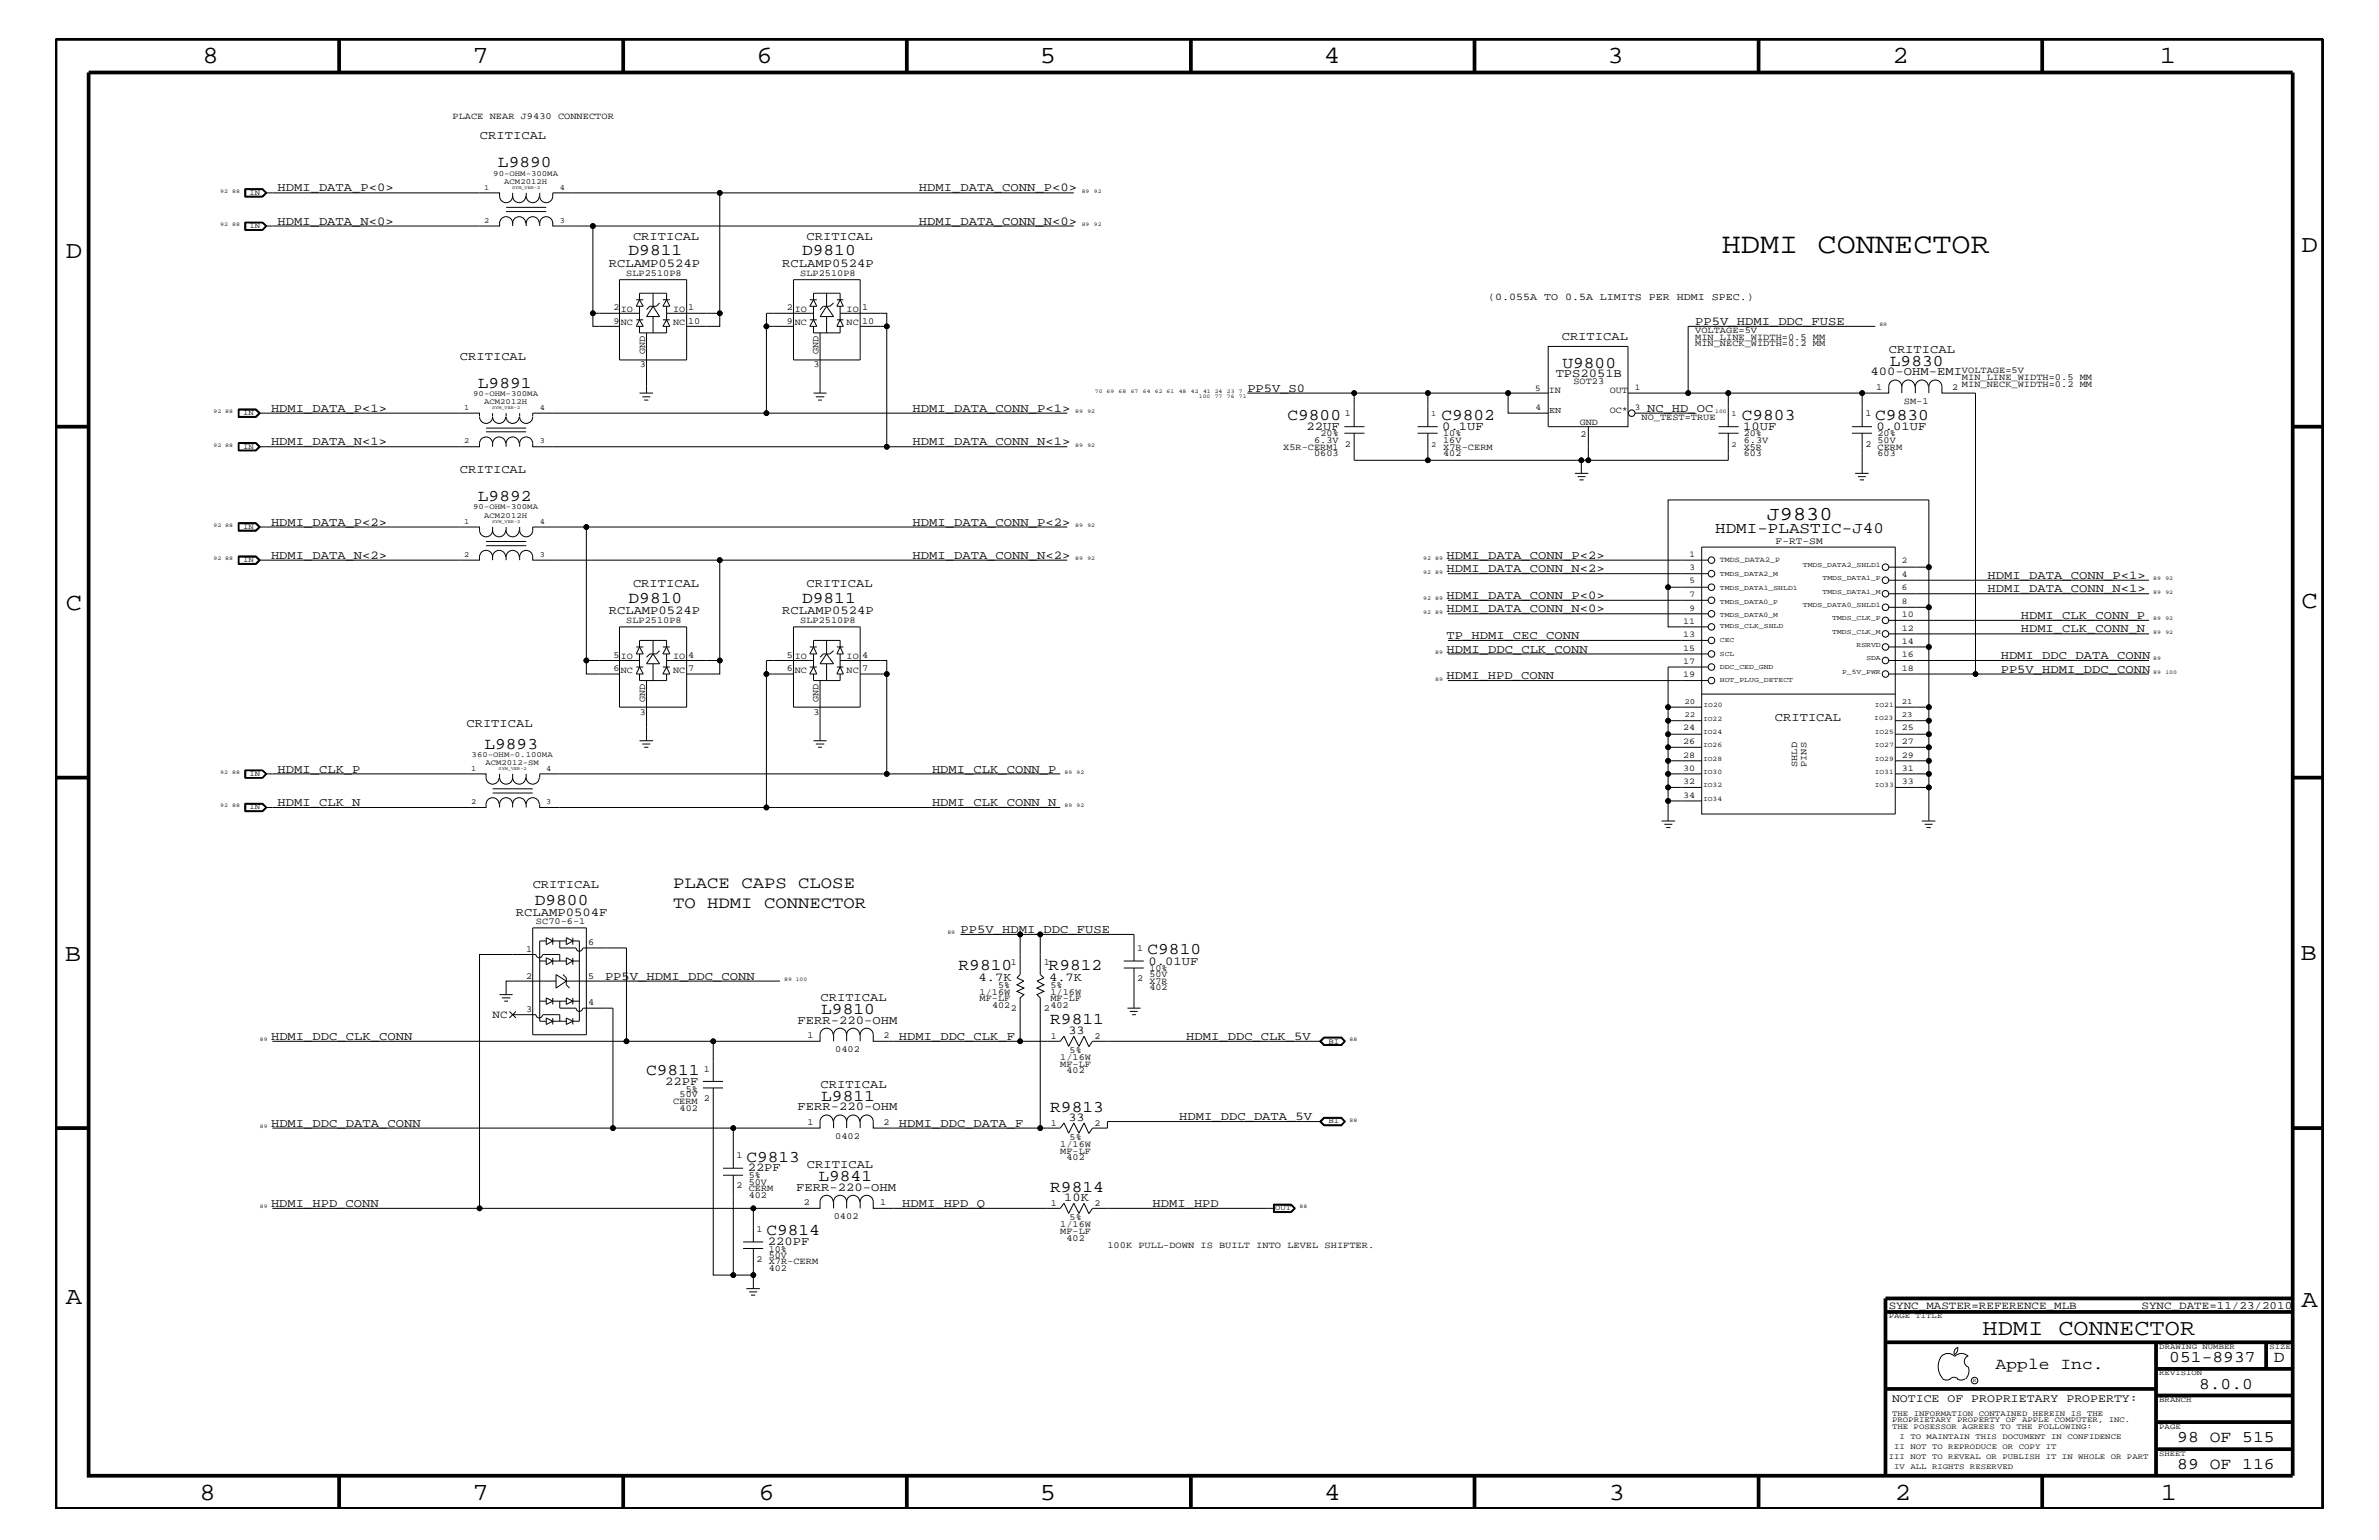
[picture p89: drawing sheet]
<svg xmlns="http://www.w3.org/2000/svg" width="432mm" height="279mm" viewBox="0 0 432 279" stroke-linecap="round" stroke-linejoin="round" font-family="sans-serif">
<defs><g id="words">
<text font-size="5.2" x="312.5" y="45.9">HDMI CONNECTOR</text>
<g font-size="4.5">
<text x="36.7" y="11.5">8</text>
<text x="85.8" y="11.5">7</text>
<text x="137.3" y="11.5">6</text>
<text x="188.7" y="11.5">5</text>
<text x="240.3" y="11.5">4</text>
<text x="291.8" y="11.5">3</text>
<text x="343.5" y="11.5">2</text>
<text x="392" y="11.5">1</text>
<text x="11.9" y="46.8">D</text>
<text x="417.7" y="45.7">D</text>
<text x="11.9" y="110.6">C</text>
<text x="417.7" y="110.3">C</text>
<text x="11.8" y="174.3">B</text>
<text x="417.6" y="174.2">B</text>
<text x="11.9" y="236.7">A</text>
<text x="417.7" y="237.1">A</text>
<text x="36.2" y="272.1">8</text>
<text x="85.8" y="272.1">7</text>
<text x="137.7" y="272.1">6</text>
<text x="188.7" y="272.1">5</text>
<text x="240.4" y="272.1">4</text>
<text x="292" y="272.1">3</text>
<text x="343.9" y="272.1">2</text>
<text x="392.2" y="272.1">1</text>
</g>
<text font-size="4.1" x="359.8" y="242.3">HDMI CONNECTOR</text>
<text font-size="3.6" x="320.7" y="94.3">J9830</text>
<g font-size="3">
<text x="90.4" y="30.3">L9890</text>
<text x="114.1" y="46.3">D9811</text>
<text x="145.6" y="46.3">D9810</text>
<text x="86.7" y="70.4">L9891</text>
<text x="283.6" y="66.7">U9800</text>
<text x="343" y="66.4">L9830</text>
<text x="233.7" y="76.2">C9800</text>
<text x="261.6" y="76.2">C9802</text>
<text x="316.1" y="76.2">C9803</text>
<text x="340.4" y="76.2">C9830</text>
<text x="86.7" y="91">L9892</text>
<text x="114.1" y="109.3">D9810</text>
<text x="145.6" y="109.3">D9811</text>
<text x="87.9" y="135.8">L9893</text>
<text x="122.2" y="161.1">PLACE CAPS CLOSE</text>
<text x="97.1" y="164.1">D9800</text>
<text x="122.2" y="164.7">TO HDMI CONNECTOR</text>
<text x="208.3" y="173.2">C9810</text>
<text x="174" y="176.1">R9810</text>
<text x="190.3" y="176.1">R9812</text>
<text x="149.1" y="184">L9810</text>
<text x="190.6" y="185.9">R9811</text>
<text x="117.3" y="195">C9811</text>
<text x="149.1" y="199.8">L9811</text>
<text x="190.6" y="201.7">R9813</text>
<text x="135.5" y="210.8">C9813</text>
<text x="148.5" y="214.2">L9841</text>
<text x="190.6" y="216.2">R9814</text>
<text x="139.1" y="224.1">C9814</text>
<text x="362.2" y="248.4">Apple Inc.</text>
<text x="393.7" y="247.1">051-8937</text>
<text x="399.2" y="252">8.0.0</text>
<text x="412.7" y="247.1">D</text>
<text x="395.2" y="261.6">98 OF 515</text>
<text x="395.2" y="266.6">89 OF 116</text>
</g>
<text font-size="2.9" x="311.3" y="96.7">HDMI-PLASTIC-J40</text>
<g font-size="2.2">
<text x="87.1" y="25.3">CRITICAL</text>
<text x="50.4" y="34.7">HDMI_DATA_P&lt;0&gt;</text>
<text x="166.8" y="34.7">HDMI_DATA_CONN_P&lt;0&gt;</text>
<text x="50.4" y="40.8">HDMI_DATA_N&lt;0&gt;</text>
<text x="166.8" y="40.8">HDMI_DATA_CONN_N&lt;0&gt;</text>
<text x="114.9" y="43.5">CRITICAL</text>
<text x="146.4" y="43.5">CRITICAL</text>
<text x="110.5" y="48.4">RCLAMP0524P</text>
<text x="142" y="48.4">RCLAMP0524P</text>
<text x="307.7" y="59">PP5V_HDMI_DDC_FUSE</text>
<text x="83.5" y="65.3">CRITICAL</text>
<text x="283.5" y="61.7">CRITICAL</text>
<text x="342.8" y="64">CRITICAL</text>
<text x="226.4" y="71.1">PP5V_S0</text>
<text x="282.4" y="68.4">TPS2051B</text>
<text x="339.5" y="68.1">400-OHM-EMI</text>
<text x="49.2" y="74.7">HDMI_DATA_P&lt;1&gt;</text>
<text x="165.6" y="74.7">HDMI_DATA_CONN_P&lt;1&gt;</text>
<text x="299" y="74.7">NC_HD_OC</text>
<text x="49.2" y="80.8">HDMI_DATA_N&lt;1&gt;</text>
<text x="165.6" y="80.8">HDMI_DATA_CONN_N&lt;1&gt;</text>
<text x="237.2" y="78">22UF</text>
<text x="261.8" y="78">0.1UF</text>
<text x="316.4" y="78">10UF</text>
<text x="340.6" y="78">0.01UF</text>
<text x="83.5" y="85.9">CRITICAL</text>
<text x="49.2" y="95.4">HDMI_DATA_P&lt;2&gt;</text>
<text x="165.6" y="95.4">HDMI_DATA_CONN_P&lt;2&gt;</text>
<text x="49.2" y="101.4">HDMI_DATA_N&lt;2&gt;</text>
<text x="165.6" y="101.4">HDMI_DATA_CONN_N&lt;2&gt;</text>
<text x="262.6" y="101.4">HDMI_DATA_CONN_P&lt;2&gt;</text>
<text x="114.9" y="106.5">CRITICAL</text>
<text x="146.4" y="106.5">CRITICAL</text>
<text x="262.6" y="103.8">HDMI_DATA_CONN_N&lt;2&gt;</text>
<text x="360.8" y="107.5">HDMI_DATA_CONN_N&lt;1&gt;</text>
<text x="360.8" y="105">HDMI_DATA_CONN_P&lt;1&gt;</text>
<text x="110.5" y="111.4">RCLAMP0524P</text>
<text x="142" y="111.4">RCLAMP0524P</text>
<text x="262.6" y="108.7">HDMI_DATA_CONN_P&lt;0&gt;</text>
<text x="262.6" y="111.1">HDMI_DATA_CONN_N&lt;0&gt;</text>
<text x="366.8" y="112.3">HDMI_CLK_CONN_P</text>
<text x="262.6" y="115.9">TP_HDMI_CEC_CONN</text>
<text x="262.6" y="118.4">HDMI_DDC_CLK_CONN</text>
<text x="363.1" y="119.6">HDMI_DDC_DATA_CONN</text>
<text x="366.8" y="114.8">HDMI_CLK_CONN_N</text>
<text x="262.6" y="123.2">HDMI_HPD_CONN</text>
<text x="363.1" y="122">PP5V_HDMI_DDC_CONN</text>
<text x="84.7" y="131.9">CRITICAL</text>
<text x="322.2" y="130.8">CRITICAL</text>
<text x="50.4" y="140.2">HDMI_CLK_P</text>
<text x="169.2" y="140.2">HDMI_CLK_CONN_P</text>
<text x="50.4" y="146.2">HDMI_CLK_N</text>
<text x="169.2" y="146.2">HDMI_CLK_CONN_N</text>
<text x="96.7" y="161.1">CRITICAL</text>
<text x="93.6" y="166.1">RCLAMP0504F</text>
<text x="174.3" y="169.3">PP5V_HDMI_DDC_FUSE</text>
<text x="109.8" y="177.7">PP5V_HDMI_DDC_CONN</text>
<text x="177.6" y="177.9">4.7K</text>
<text x="190.4" y="177.9">4.7K</text>
<text x="208.4" y="175">0.01UF</text>
<text x="144.8" y="185.7">FERR-220-OHM</text>
<text x="148.9" y="181.6">CRITICAL</text>
<text x="49.2" y="188.7">HDMI_DDC_CLK_CONN</text>
<text x="163.2" y="188.7">HDMI_DDC_CLK_F</text>
<text x="193.9" y="187.6">33</text>
<text x="215.3" y="188.7">HDMI_DDC_CLK_5V</text>
<text x="120.7" y="196.8">22PF</text>
<text x="148.9" y="197.4">CRITICAL</text>
<text x="144.8" y="201.5">FERR-220-OHM</text>
<text x="193.9" y="203.4">33</text>
<text x="214" y="203.2">HDMI_DDC_DATA_5V</text>
<text x="49.2" y="204.4">HDMI_DDC_DATA_CONN</text>
<text x="163.2" y="204.4">HDMI_DDC_DATA_F</text>
<text x="135.7" y="212.5">22PF</text>
<text x="146.5" y="211.9">CRITICAL</text>
<text x="49.2" y="219">HDMI_HPD_CONN</text>
<text x="144.5" y="216">FERR-220-OHM</text>
<text x="163.7" y="219">HDMI_HPD_Q</text>
<text x="193.2" y="217.9">10K</text>
<text x="209.2" y="219">HDMI_HPD</text>
<text x="139.4" y="225.9">220PF</text>
</g>
<text font-size="2.1" x="343.4" y="254.4">NOTICE OF PROPRIETARY PROPERTY:</text>
<g font-size="2">
<text x="89.4" y="184.7">NC</text>
<text x="342.8" y="237.4">SYNC_MASTER=REFERENCE_MLB</text>
<text x="388.7" y="237.4">SYNC_DATE=11/23/2010</text>
</g>
<text font-size="1.9" x="270.1" y="54.4">(0.055A TO 0.5A LIMITS PER HDMI SPEC.)</text>
<text font-size="1.8" x="322.3" y="98.7">F-RT-SM</text>
<g font-size="1.7">
<text x="82.1" y="21.6">PLACE NEAR J9430 CONNECTOR</text>
<text x="113.7" y="50.1">SLP2510P8</text>
<text x="145.2" y="50.1">SLP2510P8</text>
<text x="111.3" y="58.8">9</text>
<text x="111.3" y="56.3">2</text>
<text x="112.7" y="56.6">IO</text>
<text x="112.7" y="59">NC</text>
<text x="122.2" y="59">NC</text>
<text x="122.2" y="56.6">IO</text>
<text x="124.9" y="58.8">10</text>
<text x="124.9" y="56.3">1</text>
<text x="142.8" y="58.8">9</text>
<text x="142.8" y="56.3">2</text>
<text x="144.3" y="56.6">IO</text>
<text x="144.3" y="59">NC</text>
<text x="153.7" y="59">NC</text>
<text x="153.7" y="56.6">IO</text>
<text x="156.5" y="58.8">10</text>
<text x="156.5" y="56.3">1</text>
<text x="117.1" y="64.3" transform="rotate(-90 117.1 64.3)">GND</text>
<text x="148.6" y="64.3" transform="rotate(-90 148.6 64.3)">GND</text>
<text x="307.7" y="60.4">VOLTAGE=5V</text>
<text x="307.7" y="61.7">MIN_LINE_WIDTH=0.5 MM</text>
<text x="307.7" y="62.9">MIN_NECK_WIDTH=0.2 MM</text>
<text x="116.2" y="66.7">3</text>
<text x="147.7" y="66.7">3</text>
<text x="281.1" y="71.3">IN</text>
<text x="285.6" y="69.6">SOT23</text>
<text x="292.2" y="71.3">OUT</text>
<text x="340.5" y="70.7">1</text>
<text x="354.3" y="70.7">2</text>
<text x="356.1" y="67.7">VOLTAGE=5V</text>
<text x="356.1" y="68.9">MIN_LINE_WIDTH=0.5 MM</text>
<text x="356.1" y="70.1">MIN_NECK_WIDTH=0.2 MM</text>
<text x="244.1" y="75.6">1</text>
<text x="286.7" y="77.2">GND</text>
<text x="292.2" y="75">OC*</text>
<text x="297.9" y="76.2">NO_TEST=TRUE</text>
<text x="338.6" y="75.6">1</text>
<text x="345.6" y="73.3">SM-1</text>
<text x="232.9" y="81.6">X5R-CERM1</text>
<text x="238.5" y="82.7">0603</text>
<text x="238.5" y="80.3">6.3V</text>
<text x="239.7" y="79.2">20%</text>
<text x="244.1" y="81.1">2</text>
<text x="262" y="81.6">X7R-CERM</text>
<text x="262" y="80.3">16V</text>
<text x="262" y="82.7">402</text>
<text x="262" y="79.2">10%</text>
<text x="286.9" y="79.3">2</text>
<text x="316.5" y="79.2">20%</text>
<text x="316.5" y="82.7">603</text>
<text x="316.5" y="80.3">6.3V</text>
<text x="316.5" y="81.6">X5R</text>
<text x="338.6" y="81.1">2</text>
<text x="340.8" y="79.2">20%</text>
<text x="340.8" y="82.7">603</text>
<text x="340.8" y="80.3">50V</text>
<text x="340.8" y="81.6">CERM</text>
<text x="113.7" y="113.1">SLP2510P8</text>
<text x="145.2" y="113.1">SLP2510P8</text>
<text x="111.3" y="119.4">5</text>
<text x="112.7" y="119.6">IO</text>
<text x="122.2" y="119.6">IO</text>
<text x="124.9" y="119.4">4</text>
<text x="142.8" y="119.4">5</text>
<text x="144.3" y="119.6">IO</text>
<text x="153.7" y="119.6">IO</text>
<text x="156.5" y="119.4">4</text>
<text x="111.3" y="121.8">6</text>
<text x="112.7" y="122">NC</text>
<text x="122.2" y="122">NC</text>
<text x="124.9" y="121.8">7</text>
<text x="142.8" y="121.8">6</text>
<text x="144.3" y="122">NC</text>
<text x="153.7" y="122">NC</text>
<text x="156.5" y="121.8">7</text>
<text x="116.2" y="129.7">3</text>
<text x="117.1" y="127.4" transform="rotate(-90 117.1 127.4)">GND</text>
<text x="147.7" y="129.7">3</text>
<text x="148.6" y="127.4" transform="rotate(-90 148.6 127.4)">GND</text>
<text x="326.2" y="139.1" transform="rotate(-90 326.2 139.1)">SHLD</text>
<text x="327.9" y="139.1" transform="rotate(-90 327.9 139.1)">PINS</text>
<text x="97.3" y="167.6">SC70-6-1</text>
<text x="95.5" y="172.7">1</text>
<text x="106.8" y="171.5">6</text>
<text x="206.4" y="172.6">1</text>
<text x="95.5" y="177.6">2</text>
<text x="106.8" y="177.6">5</text>
<text x="181.2" y="179.3">5%</text>
<text x="183.5" y="175">1</text>
<text x="189.5" y="175">1</text>
<text x="190.7" y="179.3">5%</text>
<text x="206.4" y="178">2</text>
<text x="208.6" y="176.2">10%</text>
<text x="208.6" y="177.3">50V</text>
<text x="208.6" y="178.5">X7R</text>
<text x="208.6" y="179.7">402</text>
<text x="95.5" y="183.7">3</text>
<text x="106.8" y="182.4">4</text>
<text x="177.8" y="181.6">MF-LF</text>
<text x="177.8" y="180.5">1/16W</text>
<text x="180.1" y="182.9">402</text>
<text x="183.5" y="183.5">2</text>
<text x="189.5" y="183.5">2</text>
<text x="190.7" y="181.6">MF-LF</text>
<text x="190.7" y="180.5">1/16W</text>
<text x="190.7" y="182.9">402</text>
<text x="146.6" y="188.3">1</text>
<text x="151.6" y="190.9">0402</text>
<text x="160.4" y="188.3">2</text>
<text x="190.8" y="188.6">1</text>
<text x="194.1" y="191.1">5%</text>
<text x="198.6" y="188.6">2</text>
<text x="127.8" y="194.4">1</text>
<text x="192.4" y="193.6">MF-LF</text>
<text x="192.4" y="192.3">1/16W</text>
<text x="193.6" y="194.8">402</text>
<text x="122.2" y="200.3">CERM</text>
<text x="123.4" y="199.1">50V</text>
<text x="123.4" y="201.5">402</text>
<text x="124.5" y="198.1">5%</text>
<text x="127.8" y="199.8">2</text>
<text x="146.6" y="204.1">1</text>
<text x="151.6" y="206.6">0402</text>
<text x="160.4" y="204.1">2</text>
<text x="190.8" y="204.3">1</text>
<text x="192.4" y="209.3">MF-LF</text>
<text x="192.4" y="208.1">1/16W</text>
<text x="194.1" y="206.9">5%</text>
<text x="198.6" y="204.3">2</text>
<text x="133.7" y="210.2">1</text>
<text x="133.7" y="215.6">2</text>
<text x="135.9" y="213.8">5%</text>
<text x="135.9" y="214.9">50V</text>
<text x="193.6" y="210.5">402</text>
<text x="135.9" y="216.1">CERM</text>
<text x="135.9" y="217.3">402</text>
<text x="145.9" y="218.6">2</text>
<text x="151.3" y="221.2">0402</text>
<text x="159.8" y="218.6">1</text>
<text x="190.8" y="218.9">1</text>
<text x="194.1" y="221.4">5%</text>
<text x="198.6" y="218.9">2</text>
<text x="137.3" y="223.5">1</text>
<text x="139.5" y="227.1">10%</text>
<text x="192.4" y="223.9">MF-LF</text>
<text x="192.4" y="222.6">1/16W</text>
<text x="193.6" y="225.1">402</text>
<text x="201" y="226.5">100K PULL-DOWN IS BUILT INTO LEVEL SHIFTER.</text>
<text x="137.3" y="229">2 X7R-CERM</text>
<text x="139.5" y="228.2">50V</text>
<text x="139.5" y="230.7">402</text>
</g>
<g font-size="1.6">
<text x="278.6" y="70.9">5</text>
<text x="296.8" y="70.7">1</text>
<text x="278.7" y="74.4">4</text>
<text x="281.2" y="75">EN</text>
<text x="296.8" y="74.4">3</text>
<text x="306.7" y="101">1</text>
<text x="306.7" y="105.9">5</text>
<text x="306.7" y="103.5">3</text>
<text x="345.2" y="107.1">6</text>
<text x="345.2" y="104.7">4</text>
<text x="345.2" y="102.2">2</text>
<text x="305.5" y="113.1">11</text>
<text x="306.7" y="110.8">9</text>
<text x="306.7" y="108.3">7</text>
<text x="345.2" y="109.5">8</text>
<text x="345.2" y="112">10</text>
<text x="305.5" y="115.6">13</text>
<text x="305.5" y="118.1">15</text>
<text x="345.2" y="116.8">14</text>
<text x="345.2" y="119.2">16</text>
<text x="345.2" y="114.4">12</text>
<text x="305.5" y="120.4">17</text>
<text x="305.5" y="122.9">19</text>
<text x="345.2" y="121.7">18</text>
<text x="305.5" y="132.5">24</text>
<text x="305.5" y="135">26</text>
<text x="305.5" y="137.4">28</text>
<text x="345.2" y="132.5">25</text>
<text x="345.2" y="135">27</text>
<text x="345.2" y="137.4">29</text>
<text x="305.5" y="139.8">30</text>
<text x="305.5" y="142.3">32</text>
<text x="345.2" y="139.8">31</text>
<text x="345.2" y="142.3">33</text>
<text x="305.5" y="144.7">34</text>
</g>
<g font-size="1.4">
<text x="45.3" y="35.3">IN</text>
<text x="87.9" y="34.4">1</text>
<text x="89.5" y="31.9">90-OHM-300MA</text>
<text x="91.5" y="33.3">ACM2012H</text>
<text x="101.6" y="34.4">4</text>
<text x="45.3" y="41.4">IN</text>
<text x="87.9" y="40.4">2</text>
<text x="101.6" y="40.4">3</text>
<text x="85.9" y="71.8">90-OHM-300MA</text>
<text x="44.1" y="75.4">IN</text>
<text x="84.2" y="74.4">1</text>
<text x="87.9" y="73.3">ACM2012H</text>
<text x="98" y="74.4">4</text>
<text x="259.8" y="75.6">1</text>
<text x="314.3" y="75.6">1</text>
<text x="44.1" y="81.4">IN</text>
<text x="84.2" y="80.5">2</text>
<text x="98" y="80.5">3</text>
<text x="259.8" y="81.1">2</text>
<text x="314.3" y="81.1">2</text>
<text x="44.1" y="96">IN</text>
<text x="84.2" y="95">1</text>
<text x="85.9" y="92.4">90-OHM-300MA</text>
<text x="87.9" y="93.9">ACM2012H</text>
<text x="98" y="95">4</text>
<text x="84.2" y="101">2</text>
<text x="98" y="101">3</text>
<text x="44.1" y="102.1">IN</text>
<text x="312.2" y="102.1">TMDS_DATA2_P</text>
<text x="305.7" y="127.7">20</text>
<text x="305.7" y="130.2">22</text>
<text x="345.2" y="127.7">21</text>
<text x="345.2" y="130.2">23</text>
<text x="85.6" y="137.3">360-OHM-0.100MA</text>
<text x="45.3" y="140.8">IN</text>
<text x="85.5" y="139.8">1</text>
<text x="88.1" y="138.7">ACM2012-SM</text>
<text x="99.1" y="139.8">4</text>
<text x="45.3" y="146.8">IN</text>
<text x="85.5" y="145.9">2</text>
<text x="99.1" y="145.9">3</text>
<text x="241.1" y="189.3">BI</text>
<text x="241.1" y="203.8">BI</text>
<text x="231.5" y="219.6">OUT</text>
<text x="342.8" y="239.2">PAGE TITLE</text>
<text x="391.9" y="244.7">DRAWING NUMBER</text>
<text x="411.9" y="244.7">SIZE</text>
<text x="391.9" y="249.5">REVISION</text>
<text x="343.4" y="256.8">THE INFORMATION CONTAINED HEREIN IS THE</text>
<text x="391.9" y="254.4">BRANCH</text>
<text x="343.4" y="259.3">THE POSESSOR AGREES TO THE FOLLOWING:</text>
<text x="343.4" y="258">PROPRIETARY PROPERTY OF APPLE COMPUTER, INC.</text>
<text x="343.8" y="262.9">II NOT TO REPRODUCE OR COPY IT</text>
<text x="344.8" y="261.1">I TO MAINTAIN THIS DOCUMENT IN CONFIDENCE</text>
<text x="391.9" y="259.3">PAGE</text>
<text x="342.8" y="264.7">III NOT TO REVEAL OR PUBLISH IT IN WHOLE OR PART</text>
<text x="343.8" y="266.6">IV ALL RIGHTS RESERVED</text>
<text x="391.9" y="264.1">SHEET</text>
</g>
<g font-size="1.3">
<text x="312.2" y="104.6">TMDS_DATA2_M</text>
<text x="312.2" y="107">TMDS_DATA1_SHLD1</text>
<text x="327.2" y="102.9">TMDS_DATA2_SHLD1</text>
<text x="330.8" y="105.3">TMDS_DATA1_P</text>
<text x="330.8" y="107.7">TMDS_DATA1_M</text>
<text x="312.2" y="109.5">TMDS_DATA0_P</text>
<text x="312.2" y="112">TMDS_DATA0_M</text>
<text x="312.2" y="114">TMDS_CLK_SHLD</text>
<text x="327.2" y="110.2">TMDS_DATA0_SHLD1</text>
<text x="332.6" y="112.6">TMDS_CLK_P</text>
<text x="312.2" y="119">SCL</text>
<text x="312.2" y="116.4">CEC</text>
<text x="332.6" y="115">TMDS_CLK_M</text>
<text x="337" y="117.4">RSRVD</text>
<text x="338.8" y="119.8">SDA</text>
<text x="312.2" y="121.4">DDC_CED_GND</text>
<text x="312.2" y="123.8">HOT_PLUG_DETECT</text>
<text x="334.3" y="122.3">P_5V_PWR</text>
<text x="309.1" y="130.8">IO22</text>
<text x="309.2" y="128.3">IO20</text>
<text x="340.2" y="130.7">IO23</text>
<text x="340.3" y="128.3">IO21</text>
<text x="309.1" y="135.6">IO26</text>
<text x="309.1" y="133.2">IO24</text>
<text x="340.3" y="133.2">IO25</text>
<text x="340.3" y="135.6">IO27</text>
<text x="309.1" y="138">IO28</text>
<text x="309.1" y="140.4">IO30</text>
<text x="309.1" y="142.9">IO32</text>
<text x="340.3" y="138">IO29</text>
<text x="340.3" y="140.4">IO31</text>
<text x="340.3" y="142.9">IO33</text>
<text x="309.1" y="145.3">IO34</text>
</g>
<g font-size="1">
<text x="40" y="35">92</text>
<text x="42.2" y="35">88</text>
<text x="196.3" y="35">89</text>
<text x="198.5" y="35">92</text>
<text x="40" y="41">92</text>
<text x="42.2" y="41">88</text>
<text x="196.3" y="41">89</text>
<text x="198.5" y="41">92</text>
<text x="341.1" y="59.2">89</text>
<text x="198.7" y="71.3">70 69</text>
<text x="203" y="71.3">68</text>
<text x="205.2" y="71.3">67</text>
<text x="207.4" y="71.3">64</text>
<text x="209.6" y="71.3">62 61</text>
<text x="214" y="71.3">48</text>
<text x="216.2" y="71.3">42</text>
<text x="218.4" y="71.3">41 24</text>
<text x="222.7" y="71.3">23</text>
<text x="224.9" y="71.3">7</text>
<text x="38.8" y="75">92 88</text>
<text x="195.2" y="75">89</text>
<text x="197.4" y="75">92</text>
<text x="217.6" y="72.2">100</text>
<text x="220.5" y="72.2">77</text>
<text x="222.7" y="72.2">76</text>
<text x="224.9" y="72.2">71</text>
<text x="311.3" y="75">100</text>
<text x="38.8" y="81.1">92 88</text>
<text x="195.2" y="81.1">89</text>
<text x="197.4" y="81.1">92</text>
<text x="38.8" y="95.6">92 88</text>
<text x="195.2" y="95.6">89</text>
<text x="197.4" y="95.6">92</text>
<text x="38.8" y="101.6">92 88</text>
<text x="195.2" y="101.6">89</text>
<text x="197.4" y="101.6">92</text>
<text x="258.3" y="101.6">92</text>
<text x="260.5" y="101.6">89</text>
<text x="258.3" y="104.1">92</text>
<text x="260.5" y="104.1">89</text>
<text x="390.8" y="107.7">89</text>
<text x="390.8" y="105.3">89</text>
<text x="393" y="107.7">92</text>
<text x="393" y="105.3">92</text>
<text x="258.3" y="108.9">92</text>
<text x="258.3" y="111.4">92</text>
<text x="260.5" y="108.9">89</text>
<text x="260.5" y="111.4">89</text>
<text x="390.8" y="112.6">89</text>
<text x="393" y="112.6">92</text>
<text x="260.5" y="118.6">89</text>
<text x="390.8" y="119.8">89</text>
<text x="390.8" y="115">89</text>
<text x="393" y="115">92</text>
<text x="260.5" y="123.5">89</text>
<text x="390.8" y="122.3">89</text>
<text x="393" y="122.3">100</text>
<text x="40" y="140.4">92</text>
<text x="42.2" y="140.4">88</text>
<text x="193.2" y="140.4">89</text>
<text x="195.4" y="140.4">92</text>
<text x="40" y="146.5">92</text>
<text x="42.2" y="146.5">88</text>
<text x="193.2" y="146.5">89</text>
<text x="195.4" y="146.5">92</text>
<text x="172" y="169.5">89</text>
<text x="142.3" y="178">89 100</text>
<text x="47.2" y="188.9">89</text>
<text x="244.9" y="188.9">88</text>
<text x="244.9" y="203.5">88</text>
<text x="47.2" y="204.7">89</text>
<text x="47.2" y="219.2">89</text>
<text x="235.9" y="219.2">88</text>
<text x="358.1" y="250.7">R</text>
</g>
<g font-size=".8">
<text x="93" y="34.2">SYM_VER-2</text>
<text x="89.3" y="74.3">SYM_VER-2</text>
<text x="89.3" y="94.9">SYM_VER-2</text>
<text x="90.5" y="139.7">SYM_VER-2</text>
</g>
</g></defs>
<g fill="none" stroke="#000" stroke-width=".18">
<path d="M44.5 34.2h3.2l.7 .8-.7 .8h-3.2zM44.5 35.7h3.2M44.5 34.3h3.2M44.5 34.3v1.4M44.6 34.4h3l.7 .6-.7 .6h-3zM47.7 34.3l.6 .7-.6 .7M47.7 34.3l.6 .7M48.3 35h42.4a1.28 1.28 0 0 0 .4 1.5 1.28 1.28 0 0 0 1.5 0l.4-.5v-.4M48.3 35l-.6 .7M91.9 38.4h7.2M91.9 37.6h7.2M93 35.6a1.19 1.19 0 0 0 1.2 1.2 1.19 1.19 0 0 0 1.2-1.2"/>
<path d="M93 35v.6M95.5 35a1.28 1.28 0 0 0 .4 1.5 1.28 1.28 0 0 0 1.5 0l.4-.5 .1-.4M98 35a1.28 1.28 0 0 0 .3 1.5 1.28 1.28 0 0 0 1.5 0 1.51 1.51 0 0 0 .5-1.5h30.3M194.9 35h-64.3v21.8M44.5 40.4h3.2l.6 .6-.6 .7h-3.2zM44.6 40.4v1.3M47.6 40.4l.7 .6M47.7 40.3h-3.2v1.5h3.2M47.7 40.3l.7 .7-.7 .8M47.7 40.3l.6 .7-.6 .8M48.3 41l-.7 .7M90.7 40.4v.6h-42.4"/>
<path d="M90.7 40.5a1.19 1.19 0 0 1 1.2-1.2 1.19 1.19 0 0 1 1.1 1.2 1.19 1.19 0 0 1 1.2-1.2 1.19 1.19 0 0 1 1.2 1.2M93 40.4v.6M95.5 40.5a1.19 1.19 0 0 1 1.2-1.2 1.19 1.19 0 0 1 1.2 1.2M95.5 40.4v.6M98 40.5a1.19 1.19 0 0 1 1.1-1.2 1.19 1.19 0 0 1 1.2 1.2M98 40.4v.6M100.3 40.4v.6h7.3v15.8M107.6 41h87.3M112.4 50.7h12.2v14.6h-12.2zM114.9 53.2h.1M115.5 58h1.3M115.5 54.4h1.3"/>
<path d="M116.1 56.8h-8.5v2.4h4.8M116.1 59.2v1.2h4.9v-1.2M116.1 55.6v2.4M116.1 58l.7 1.2h-1.3zM116.1 54.4l.7 1.2h-1.3zM118.5 53.2v2.4M118.5 57.4v3M118.5 55.6l1.2 1.8h-2.4zM119.7 55l-.6 .6h-1.2l-.6 .6M120.3 58h1.3M120.3 54.4h1.3M121 58l.6 1.2h-1.3z"/>
<path d="M121 53.2h.1M121 56.8h9.6v2.4h-6M121 53.2v1.2M121 55.6v2.4M121 53.2h-4.9v1.2M121 54.4l.6 1.2h-1.3zM139.1 59.2v15.8M144 50.7h12.1v14.6h-12.1zM146.4 53.2h.1M147 58h1.3M147 54.4h1.3M147.7 56.8h-8.6v2.4h4.9"/>
<path d="M147.7 59.2v1.2h4.8v-1.2M147.7 55.6v2.4M147.7 58l.6 1.2h-1.3zM147.7 54.4l.6 1.2h-1.3zM150 53.2v2.4M150 57.4v3M150 55.6l1.3 1.8h-2.5zM151.3 55l-.7 .6h-1.2l-.6 .6M151.9 58h1.2M151.9 54.4h1.2M152.5 58l.6 1.2h-1.2zM152.5 53.2h.1"/>
<path d="M152.5 56.8h8.5v2.4h-4.9M152.5 53.2v1.2M152.5 55.6v2.4M152.5 53.2h-4.8v1.2M152.5 54.4l.6 1.2h-1.2zM161 59.2v21.9h32.7M340.4 59.2h-34v12.1M43.3 74.2h3.2l.7 .8-.7 .7h-3.2zM43.3 74.3h3.2l.7 .7-.7 .7M43.3 74.4h3.1l.7 .6-.7 .6h-3.1zM46.4 74.4l.6 .6M47 75h40v.6"/>
<path d="M47 75l-.6 .6h-3.1M87 75.6a1.19 1.19 0 0 0 1.2 1.2 1.19 1.19 0 0 0 1.2-1.2 1.19 1.19 0 0 0 1.2 1.2 1.19 1.19 0 0 0 1.2-1.2M88.2 78.3h7.3M88.2 77.7h7.3M89.4 75v.6M91.9 75.6a1.19 1.19 0 0 0 1.1 1.2 1.19 1.19 0 0 0 1.2-1.2M91.9 75v.6M94.3 75.6a1.19 1.19 0 0 0 1.2 1.2 1.19 1.19 0 0 0 1.2-1.2M94.3 75v.6M116.1 71.3h2.4M116.6 72h1.4M116.9 72.6h.8"/>
<path d="M117.3 60.4v10.9M147.7 71.3h2.3M148.1 72h1.5M148.5 72.6h.7M148.8 60.4v10.9M193.7 75h-97v.6M226.4 71.3h19.4v6.1M244 78.6h3.7M244 77.4h3.7M245.8 78.6v4.9h13.4v-4.9M245.8 71.3h13.4M257.3 78.6h3.6"/>
<path d="M257.3 77.4h3.6M273.7 71.3v3.7h7.3M281 62.9h14.5v14.5h-14.5zM281 71.3h-21.8v6.1M288.3 77.4v6.1M295.5 71.3h18.2M296.8 75h10.9M311.9 78.6h3.7M311.9 77.4h3.7M313.7 78.6v4.9h-26.7M336.1 78.6h3.7M336.1 77.4h3.7"/>
<path d="M338 71.3h-24.3v6.1M338 71.3v6.1M338 78.6v7.3M345.2 70.1a1.19 1.19 0 0 0-1.2-1.2 1.19 1.19 0 0 0-1.2 1.2v1.2h-4.8M345.2 70.1a1.19 1.19 0 0 1 1.2-1.2 1.19 1.19 0 0 1 1.2 1.2M345.2 70.1v1.2M350 70.1a1.19 1.19 0 0 0-1.2-1.2 1.19 1.19 0 0 0-1.2 1.2v1.2M350.1 71.3v-1.2a1.19 1.19 0 0 1 1.2-1.2 1.19 1.19 0 0 1 1.2 1.2v1.2h6.1v51M43.3 80.3h3.2l.7 .8-.7 .7h-3.2zM43.3 94.9h3.2l.7 .7-.7 .8h-3.2zM43.3 80.4h3.2l.7 .7-.7 .6h-3.2M43.3 80.4v1.3"/>
<path d="M43.3 94.9h3.1l.7 .7-.7 .6h-3.1zM43.3 80.5h3.1l.6 .6M43.3 95h3.1l.6 .6M46.4 80.4l.7 .7-.7 .6M46.5 94.9l.7 .7-.7 .7h-3.2M47 95.6h40a1.28 1.28 0 0 0 .4 1.5 1.28 1.28 0 0 0 1.5 .1l.4-.6 .1-.4M47 81.1l-.6 .5h-3.1M47 95.6l-.6 .6M88.2 99h7.3M88.2 98.2h7.3M89.4 80.5a1.19 1.19 0 0 0-1.2-1.2 1.19 1.19 0 0 0-1.2 1.2v.6h-40M89.4 80.5a1.19 1.19 0 0 1 1.2-1.2 1.19 1.19 0 0 1 1.2 1.2"/>
<path d="M89.4 96.2a1.19 1.19 0 0 0 1.2 1.2 1.19 1.19 0 0 0 1.2-1.2M89.4 80.5v.6M89.4 95.6v.6M91.9 95.6a1.28 1.28 0 0 0 .3 1.5 1.28 1.28 0 0 0 1.5 .1l.5-.6v-.4M94.2 80.5a1.19 1.19 0 0 0-1.2-1.2 1.19 1.19 0 0 0-1.1 1.2v.6M94.3 81.1a1.28 1.28 0 0 1 .4-1.5 1.28 1.28 0 0 1 1.5-.1 1.51 1.51 0 0 1 .5 1.6h64.3M94.3 95.6a1.28 1.28 0 0 0 .4 1.5 1.28 1.28 0 0 0 1.5 .1 1.51 1.51 0 0 0 .5-1.6h97M106.4 95.6v24.2M259.2 83.5h27.8v2.4M285.8 85.9h2.5M286.3 86.5h1.5M286.7 87.1h.7"/>
<path d="M308.9 99.3h35.1v48.4h-35.1zM336.7 85.9h2.5M337.2 86.5h1.5M337.6 87.1h.7M43.3 100.9h3.2l.7 .7-.7 .8h-3.2zM43.3 101h3.2l.7 .6-.7 .8M43.3 101h3.1l.7 .6-.7 .7h-3.1zM46.4 101l.6 .6M47 101.6l-.6 .6h-3.1M89.4 101a1.19 1.19 0 0 0-1.2-1.1 1.19 1.19 0 0 0-1.2 1.1v.6h-40M89.4 101a1.19 1.19 0 0 1 1.2-1.1 1.19 1.19 0 0 1 1.2 1.1M89.4 101v.6"/>
<path d="M94.2 101a1.19 1.19 0 0 0-1.2-1.1 1.19 1.19 0 0 0-1.1 1.1v.6M94.3 101.6a1.28 1.28 0 0 1 .4-1.4 1.28 1.28 0 0 1 1.5-.1 1.51 1.51 0 0 1 .5 1.5h97M112.4 113.7h12.2v14.6h-12.2zM114.9 116.2h.1M115.5 117.4h1.3M116.1 119.8h-9.7v2.5h6M116.1 117.4l.7 1.2h-1.3zM116.1 118.6v2.4M118.5 118.6l1.2 1.8h-2.4zM118.5 116.2v2.4M119.7 118.1l-.6 .5h-1.2l-.6 .6M120.3 117.4h1.3"/>
<path d="M121 116.2h.1M121 119.8h9.6v2.5h-6M121 117.4l.6 1.2h-1.3zM121 116.2h-4.9v1.2M121 116.2v1.2M121 118.6v2.4M130.6 101.6v18.2M144 113.7h12.1v14.6h-12.1zM146.4 116.2h.1M147 117.4h1.3M147.7 119.8h-8.6v2.5h4.9M147.7 118.6v2.4"/>
<path d="M147.7 117.4l.6 1.2h-1.3zM150 116.2v2.4M150 118.6l1.3 1.8h-2.5zM151.3 118.1l-.7 .5h-1.2l-.6 .6M151.9 117.4h1.2M152.5 116.2h.1M152.5 119.8h8.5v2.5h-4.9M152.5 116.2v1.2M152.5 118.6v2.4M152.5 116.2h-4.8v1.2M152.5 117.4l.6 1.2h-1.2zM262.8 118.6h47.2"/>
<path d="M262.8 116.2h47.2M262.8 101.6h47.2M262.8 108.9h47.2M262.8 111.4h47.2M262.8 104.1h47.2M310 106.5h-7.2v7.2h7.2M342.8 102.9h7.3v-12.2h-47.3v15.8M342.8 117.4h7.3M342.8 119.8h47.3M342.8 115h47.3M342.8 105.3h47.3M342.8 112.6h47.3"/>
<path d="M342.8 107.7h47.3M350.1 102.9v7.3h-7.3M350.1 110.2v38.8M44.5 139.8h3.2l.6 .6-.6 .7h-3.2zM44.6 139.8v1.3M47.6 139.8l.7 .6M47.7 139.7h-3.2v1.5h3.2M47.7 139.7l.7 .7-.7 .8M47.7 139.7l.6 .7-.6 .8M115.5 121h1.3M116.1 134.4h2.4M116.1 122.3v1.2h4.9v-1.2"/>
<path d="M116.1 121l.7 1.3h-1.3zM116.6 135h1.4M116.9 135.6h.8M117.3 123.5v10.9M118.5 120.4v3.1M120.3 121h1.3M121 121l.6 1.3h-1.3zM139.1 122.3v24.2M147 121h1.3M147.7 134.4h2.3M147.7 122.3v1.2h4.8v-1.2M147.7 121l.6 1.3h-1.3z"/>
<path d="M148.1 135h1.5M148.5 135.6h.7M148.8 123.5v10.9M150 120.4v3.1M151.9 121h1.2M152.5 121l.6 1.3h-1.2zM161 122.3v18.1M262.8 123.5h47.2M302.8 135.6v2.4h6.1M302.8 138v4.9h6.1M302.8 135.6h6.1M302.8 128.3h6.1"/>
<path d="M302.8 130.8h6.1M302.8 133.2h6.1M308.9 125.9h35.1M310 121h-7.2v14.6M342.8 122.3h47.3M344 135.6h6.1M344 128.3h6.1M344 130.8h6.1M344 133.2h6.1M344 138h6.1M44.5 145.7h3.2l.7 .8-.7 .8h-3.2zM44.5 147.2h3.2"/>
<path d="M44.5 145.8h3.2M44.5 145.8v1.4M44.6 145.9h3l.7 .6-.7 .6h-3zM47.7 145.8l.6 .7-.6 .7M47.7 145.8l.6 .7M48.3 140.4h39.9a1.34 1.34 0 0 0 1.6 1.8 1.19 1.19 0 0 0 .8-1.1M48.3 140.4l-.7 .7M48.3 146.5l-.6 .7M89.4 143.9h7.3M89.4 143.1h7.3M90.6 145.9a1.19 1.19 0 0 0-1.2-1.2 1.19 1.19 0 0 0-1.2 1.2v.6h-39.9M90.7 140.4a1.34 1.34 0 0 0 1.5 1.8 1.19 1.19 0 0 0 .8-1.1"/>
<path d="M93 145.9a1.19 1.19 0 0 1 1.2-1.2 1.19 1.19 0 0 1 1.2 1.2M93 145.9a1.19 1.19 0 0 0-1.1-1.2 1.19 1.19 0 0 0-1.2 1.2v.6M93 141.1a1.19 1.19 0 0 0 1.2 1.2 1.19 1.19 0 0 0 1.2-1.2M93 140.4v.7M93 145.9v.6M95.5 140.4a1.34 1.34 0 0 0 1.6 1.8 1.19 1.19 0 0 0 .8-1.1M97.9 145.9a1.19 1.19 0 0 0-1.2-1.2 1.19 1.19 0 0 0-1.2 1.2v.6M98 145.9v.6h94.4M192.4 140.4h-94.4v.7M301.6 149h2.4M302.1 149.5h1.4M302.4 150.1h.8"/>
<path d="M302.8 140.4h6.1M302.8 145.3h6.1M302.8 142.9v6.1M344 140.4h6.1M344 142.9h6.1M348.8 149h2.5M349.3 149.5h1.5M349.7 150.1h.7M96.7 168.3h9.7v19.4h-9.7zM98 174.4h1.1M98.5 173.2a.59 .59 0 0 1-.6 .6 .59 .59 0 0 1-.6-.6h-10.3v46h-37.6M98.6 173.2h3v1.2"/>
<path d="M99.1 170.1l1.2 .6-1.2 .7zM99.1 170.7h-1.1v14.6h1.1M99.1 173.8l1.2 .6-1.2 .6zM100.3 170.1v1.3M100.3 173.8v1.2M100.3 174.4h2.5M100.3 170.7h2.5M100.9 178h-9v2.5M100.9 176.8l1.9 1.2-1.9 1.3zM101.6 170.7v1.3h3a.59 .59 0 0 0 .6 .6 .59 .59 0 0 0 .5-.6M102.2 176.8l.6 .6v1.3l.6 .6M102.8 173.8l1.2 .6-1.2 .6z"/>
<path d="M102.8 170.1l1.2 .6-1.2 .7zM102.8 178h38.8M104 174.4h1.2M104 170.7h1.2v14.6h-1.2M104 170.1v1.3M104 173.8v1.2M105.8 172h7.9v16.9M174.3 169.5h10.9M188.8 169.5h-3.6v7.3l-.6 .6 1.2 .6-1.2 .7 1.2 .6-1.2 .6 1.2 .6-.6 .5v7.9h7.2l.7-.9 .9 1.9 .9-1.9 .9 1.9 1-1.9 .8 1.9M188.8 169.5v7.3l.7 .6-1.3 .6 1.3 .7-1.3 .6 1.3 .6-1.3 .6 .6 .5v23.7h3.6l.7-1 .9 1.9 .9-1.9 .9 1.9 1-1.9 .8 1.9M188.8 169.5h17v4.9M204 175.6h3.6"/>
<path d="M204 174.4h3.6M205.8 175.6v7.3M90.7 180.5h2.3M91.1 181h1.5M91.5 181.6h.7M92.5 183.5l1.1 1.2M93 184.1h4.3a.59 .59 0 0 0 .6 .6 .59 .59 0 0 0 .6-.6M93.6 183.5l-1.1 1.2M98 181.6h1.1M98.6 184.1h3v1.2M99.1 184.7l1.2 .6-1.2 .6zM99.1 181l1.2 .6-1.2 .6z"/>
<path d="M100.3 181v1.2M100.3 184.7v1.2M100.3 185.3h2.5M100.3 181.6h2.5M101.6 181.6v1.3h3a.59 .59 0 0 0 .6 .6 .59 .59 0 0 0 .5-.6M102.8 181l1.2 .6-1.2 .6zM102.8 184.7l1.2 .6-1.2 .6zM104 181v1.2M104 184.7v1.2M104 181.6h1.2M105.8 182.9h5.5v21.8M127.6 197.4h3.6"/>
<path d="M127.6 196.2h3.6M129.5 197.4v33.9h3.6v-18.1M129.5 188.9v7.3M151.2 187.7a1.19 1.19 0 0 0-1.2-1.2 1.19 1.19 0 0 0-1.2 1.2v1.2h-99.4M153.7 187.7a1.19 1.19 0 0 1 1.2-1.2 1.19 1.19 0 0 1 1.1 1.2M153.7 187.7a1.19 1.19 0 0 0-1.2-1.2 1.19 1.19 0 0 0-1.2 1.2v1.2M153.7 187.7v1.2M156.1 188.9v-1.2a1.19 1.19 0 0 1 1.2-1.2 1.19 1.19 0 0 1 1.2 1.2v1.2h26.7M204.6 182.9h2.4M205.1 183.5h1.4M205.5 184.1h.7M239.7 188.9l.7-.7h3l.7 .7-.7 .7h-3z"/>
<path d="M239.8 188.9l.6-.6h3l.6 .6-.6 .6h-3zM239.8 188.9h-41.5l-.7 1M244.2 188.9l-.8-.7h-3.1l-.7 .7 .7 .8M244.2 188.9l-.8 .8h-3.1M244.2 188.9l-.7-.7h-3.2l-.8 .7 .8 .8M244.2 188.9l-.7 .8h-3.2M131.2 213.2h3.7M131.2 211.9h3.7M133.1 204.7v7.2M136.7 219.2v6.1M151.2 218a1.19 1.19 0 0 0-1.2-1.1 1.19 1.19 0 0 0-1.2 1.1v1.2h-61.8M151.2 203.5a1.19 1.19 0 0 0-1.2-1.2 1.19 1.19 0 0 0-1.2 1.2v1.2h-99.4"/>
<path d="M153.7 218a1.19 1.19 0 0 0-1.2-1.1 1.19 1.19 0 0 0-1.2 1.1v1.2M153.7 218a1.19 1.19 0 0 1 1.2-1.1 1.19 1.19 0 0 1 1.1 1.1M153.7 203.5a1.19 1.19 0 0 1 1.2-1.2 1.19 1.19 0 0 1 1.1 1.2M153.7 203.5a1.19 1.19 0 0 0-1.2-1.2 1.19 1.19 0 0 0-1.2 1.2v1.2M153.7 203.5v1.2M153.7 218v1.2M156.1 219.2v-1.2a1.19 1.19 0 0 1 1.2-1.1 1.19 1.19 0 0 1 1.2 1.1v1.2h33.9l.7-.9 .9 1.9 .9-1.9 .9 1.9 1-1.9 .8 1.9M156.1 204.7v-1.2a1.19 1.19 0 0 1 1.2-1.2 1.19 1.19 0 0 1 1.2 1.2v1.2h30.3M231.1 218.5h3.3l.7 .7-.7 .8h-3.3zM231.1 219.9h3.3M231.1 218.6h3.3M231.2 218.6v1.3"/>
<path d="M231.3 218.6h3l.7 .6-.7 .6h-3zM231.3 219.2h-33l-.7 1M234.4 218.6l.6 .6-.6 .7M234.4 218.6l.6 .6M235 219.2l-.6 .7M239.6 203.5l.7-.7h3.1l.8 .7-.8 .7h-3.1zM239.7 203.5l.7-.7h3l.7 .7-.7 .7h-3zM239.8 203.5l.6-.6h3l.6 .6-.6 .6h-3zM239.8 203.5h-38.8v1.2h-2.7l-.7 1M240.3 202.7h3.2l.7 .8-.7 .7h-3.2l-.8-.7zM133.1 231.3h3.6M134.9 226.5h3.6"/>
<path d="M134.9 225.3h3.6M135.5 233.8h2.4M136 234.4h1.4M136.3 235h.8M136.7 226.5v7.3M352.3 246.1a1.69 1.69 0 0 1 2.5 0 1.72 1.72 0 0 1 2.4 0M352.4 246a3.2 3.2 0 0 0 .4 4.3l.8 .1 .4-.2M354 250.2l.7-.3 .7 .3M355.2 250.2l.7 .2 .7-.2M355.3 244.4v.3a1.18 1.18 0 0 1-.6 1.1M355.4 244.4a.99 .99 0 0 0-.6 1.4M357.2 246a1.04 1.04 0 0 0-.7 1 1.04 1.04 0 0 0 .7 1"/>
<path d="M357.3 248l.1 .7a2.11 2.11 0 0 1-.6 1.5"/>
<circle cx="130.6" cy="35" r=".42"/>
<circle cx="107.6" cy="56.8" r=".42"/>
<circle cx="107.6" cy="41" r=".42"/>
<circle cx="130.6" cy="56.8" r=".42"/>
<circle cx="139.1" cy="59.2" r=".42"/>
<circle cx="161" cy="59.2" r=".42"/>
<circle cx="139.1" cy="75" r=".42"/>
<circle cx="245.8" cy="71.3" r=".42"/>
<circle cx="259.2" cy="71.3" r=".42"/>
<circle cx="273.7" cy="71.3" r=".42"/>
<circle cx="296.2" cy="75" r=".59"/>
<circle cx="306.4" cy="71.3" r=".42"/>
<circle cx="313.7" cy="71.3" r=".42"/>
<circle cx="338" cy="71.3" r=".42"/>
<circle cx="106.4" cy="95.6" r=".42"/>
<circle cx="161" cy="81.1" r=".42"/>
<circle cx="259.2" cy="83.5" r=".42"/>
<circle cx="287" cy="83.5" r=".42"/>
<circle cx="288.3" cy="83.5" r=".42"/>
<circle cx="106.4" cy="119.8" r=".42"/>
<circle cx="130.6" cy="101.6" r=".42"/>
<circle cx="130.6" cy="119.8" r=".42"/>
<circle cx="302.8" cy="106.5" r=".42"/>
<circle cx="310.6" cy="118.6" r=".59"/>
<circle cx="310.6" cy="116.2" r=".59"/>
<circle cx="310.6" cy="108.9" r=".59"/>
<circle cx="310.6" cy="104.1" r=".59"/>
<circle cx="310.6" cy="111.4" r=".59"/>
<circle cx="310.6" cy="101.6" r=".59"/>
<circle cx="310.6" cy="106.5" r=".59"/>
<circle cx="310.6" cy="113.7" r=".59"/>
<circle cx="342.2" cy="107.7" r=".59"/>
<circle cx="342.2" cy="110.2" r=".59"/>
<circle cx="342.2" cy="117.4" r=".59"/>
<circle cx="342.2" cy="119.8" r=".59"/>
<circle cx="342.2" cy="102.9" r=".59"/>
<circle cx="342.2" cy="112.6" r=".59"/>
<circle cx="342.2" cy="115" r=".59"/>
<circle cx="342.2" cy="105.3" r=".59"/>
<circle cx="350.1" cy="102.9" r=".42"/>
<circle cx="350.1" cy="110.2" r=".42"/>
<circle cx="350.1" cy="117.4" r=".42"/>
<circle cx="139.1" cy="122.3" r=".42"/>
<circle cx="161" cy="122.3" r=".42"/>
<circle cx="302.8" cy="128.3" r=".42"/>
<circle cx="302.8" cy="135.6" r=".42"/>
<circle cx="302.8" cy="138" r=".42"/>
<circle cx="302.8" cy="130.8" r=".42"/>
<circle cx="302.8" cy="133.2" r=".42"/>
<circle cx="310.6" cy="121" r=".59"/>
<circle cx="310.6" cy="123.5" r=".59"/>
<circle cx="342.2" cy="122.3" r=".59"/>
<circle cx="350.1" cy="128.3" r=".42"/>
<circle cx="350.1" cy="135.6" r=".42"/>
<circle cx="350.1" cy="138" r=".42"/>
<circle cx="350.1" cy="133.2" r=".42"/>
<circle cx="350.1" cy="130.8" r=".42"/>
<circle cx="358.6" cy="122.3" r=".42"/>
<circle cx="139.1" cy="146.5" r=".42"/>
<circle cx="161" cy="140.4" r=".42"/>
<circle cx="302.8" cy="145.3" r=".42"/>
<circle cx="302.8" cy="142.9" r=".42"/>
<circle cx="302.8" cy="140.4" r=".42"/>
<circle cx="350.1" cy="142.9" r=".42"/>
<circle cx="350.1" cy="140.4" r=".42"/>
<circle cx="185.2" cy="169.5" r=".42"/>
<circle cx="188.8" cy="169.5" r=".42"/>
<circle cx="113.7" cy="188.9" r=".42"/>
<circle cx="129.5" cy="188.9" r=".42"/>
<circle cx="185.2" cy="188.9" r=".42"/>
<circle cx="87" cy="219.2" r=".42"/>
<circle cx="111.3" cy="204.7" r=".42"/>
<circle cx="133.1" cy="204.7" r=".42"/>
<circle cx="136.7" cy="219.2" r=".42"/>
<circle cx="188.8" cy="204.7" r=".42"/>
<circle cx="133.1" cy="231.3" r=".42"/>
<circle cx="136.7" cy="231.3" r=".42"/>
<circle cx="358.4" cy="250.5" r=".59"/>
</g>
<g fill="none" stroke="#000" stroke-width=".68" stroke-linecap="butt">
<path d="M10.1 7.1h411.5v266.7h-411.5zM16.1 13.2h400v254.5h-400zM61.6 7.1v6.1M113.1 7.1v6.1M164.6 7.1v6.1M216.2 7.1v6.1M267.6 7.1v6.1M319.2 7.1v6.1M370.7 7.1v6.1M10.1 77.4h6M416.1 77.4h5.5M10.1 141.1h6"/>
<path d="M416.1 141.1h5.5M10.1 204.7h6M416.1 204.7h5.5M342.2 238h73.9M416.1 235.6h-73.9v32.1M342.2 243.5h73.9M342.2 252h49.1M391.3 243.5v24.2M391.3 258h24.8M391.3 253.2h24.8M391.3 248.4h24.8M411.3 243.5v4.9"/>
<path d="M61.6 267.7v6.1M113.1 267.7v6.1M164.6 267.7v6.1M216.2 268v5.8M267.6 267.7v6.1M319.2 267.7v6.1M370.7 267.7v6.1M391.3 262.9h24.8"/>
</g>
<g fill="#000">
<circle cx="130.6" cy="35" r=".42"/>
<circle cx="107.6" cy="56.8" r=".42"/>
<circle cx="107.6" cy="41" r=".42"/>
<circle cx="130.6" cy="56.8" r=".42"/>
<circle cx="139.1" cy="59.2" r=".42"/>
<circle cx="161" cy="59.2" r=".42"/>
<circle cx="139.1" cy="75" r=".42"/>
<circle cx="245.8" cy="71.3" r=".42"/>
<circle cx="259.2" cy="71.3" r=".42"/>
<circle cx="273.7" cy="71.3" r=".42"/>
<circle cx="306.4" cy="71.3" r=".42"/>
<circle cx="313.7" cy="71.3" r=".42"/>
<circle cx="338" cy="71.3" r=".42"/>
<circle cx="106.4" cy="95.6" r=".42"/>
<circle cx="161" cy="81.1" r=".42"/>
<circle cx="259.2" cy="83.5" r=".42"/>
<circle cx="287" cy="83.5" r=".42"/>
<circle cx="288.3" cy="83.5" r=".42"/>
<circle cx="106.4" cy="119.8" r=".42"/>
<circle cx="130.6" cy="101.6" r=".42"/>
<circle cx="130.6" cy="119.8" r=".42"/>
<circle cx="302.8" cy="106.5" r=".42"/>
<circle cx="350.1" cy="102.9" r=".42"/>
<circle cx="350.1" cy="110.2" r=".42"/>
<circle cx="350.1" cy="117.4" r=".42"/>
<circle cx="139.1" cy="122.3" r=".42"/>
<circle cx="161" cy="122.3" r=".42"/>
<circle cx="302.8" cy="128.3" r=".42"/>
<circle cx="302.8" cy="135.6" r=".42"/>
<circle cx="302.8" cy="138" r=".42"/>
<circle cx="302.8" cy="130.8" r=".42"/>
<circle cx="302.8" cy="133.2" r=".42"/>
<circle cx="350.1" cy="128.3" r=".42"/>
<circle cx="350.1" cy="135.6" r=".42"/>
<circle cx="350.1" cy="138" r=".42"/>
<circle cx="350.1" cy="133.2" r=".42"/>
<circle cx="350.1" cy="130.8" r=".42"/>
<circle cx="358.6" cy="122.3" r=".42"/>
<circle cx="139.1" cy="146.5" r=".42"/>
<circle cx="161" cy="140.4" r=".42"/>
<circle cx="302.8" cy="145.3" r=".42"/>
<circle cx="302.8" cy="142.9" r=".42"/>
<circle cx="302.8" cy="140.4" r=".42"/>
<circle cx="350.1" cy="142.9" r=".42"/>
<circle cx="350.1" cy="140.4" r=".42"/>
<circle cx="185.2" cy="169.5" r=".42"/>
<circle cx="188.8" cy="169.5" r=".42"/>
<circle cx="113.7" cy="188.9" r=".42"/>
<circle cx="129.5" cy="188.9" r=".42"/>
<circle cx="185.2" cy="188.9" r=".42"/>
<circle cx="87" cy="219.2" r=".42"/>
<circle cx="111.3" cy="204.7" r=".42"/>
<circle cx="133.1" cy="204.7" r=".42"/>
<circle cx="136.7" cy="219.2" r=".42"/>
<circle cx="188.8" cy="204.7" r=".42"/>
<circle cx="133.1" cy="231.3" r=".42"/>
<circle cx="136.7" cy="231.3" r=".42"/>
</g>
<use href="#words"/>
</svg>
